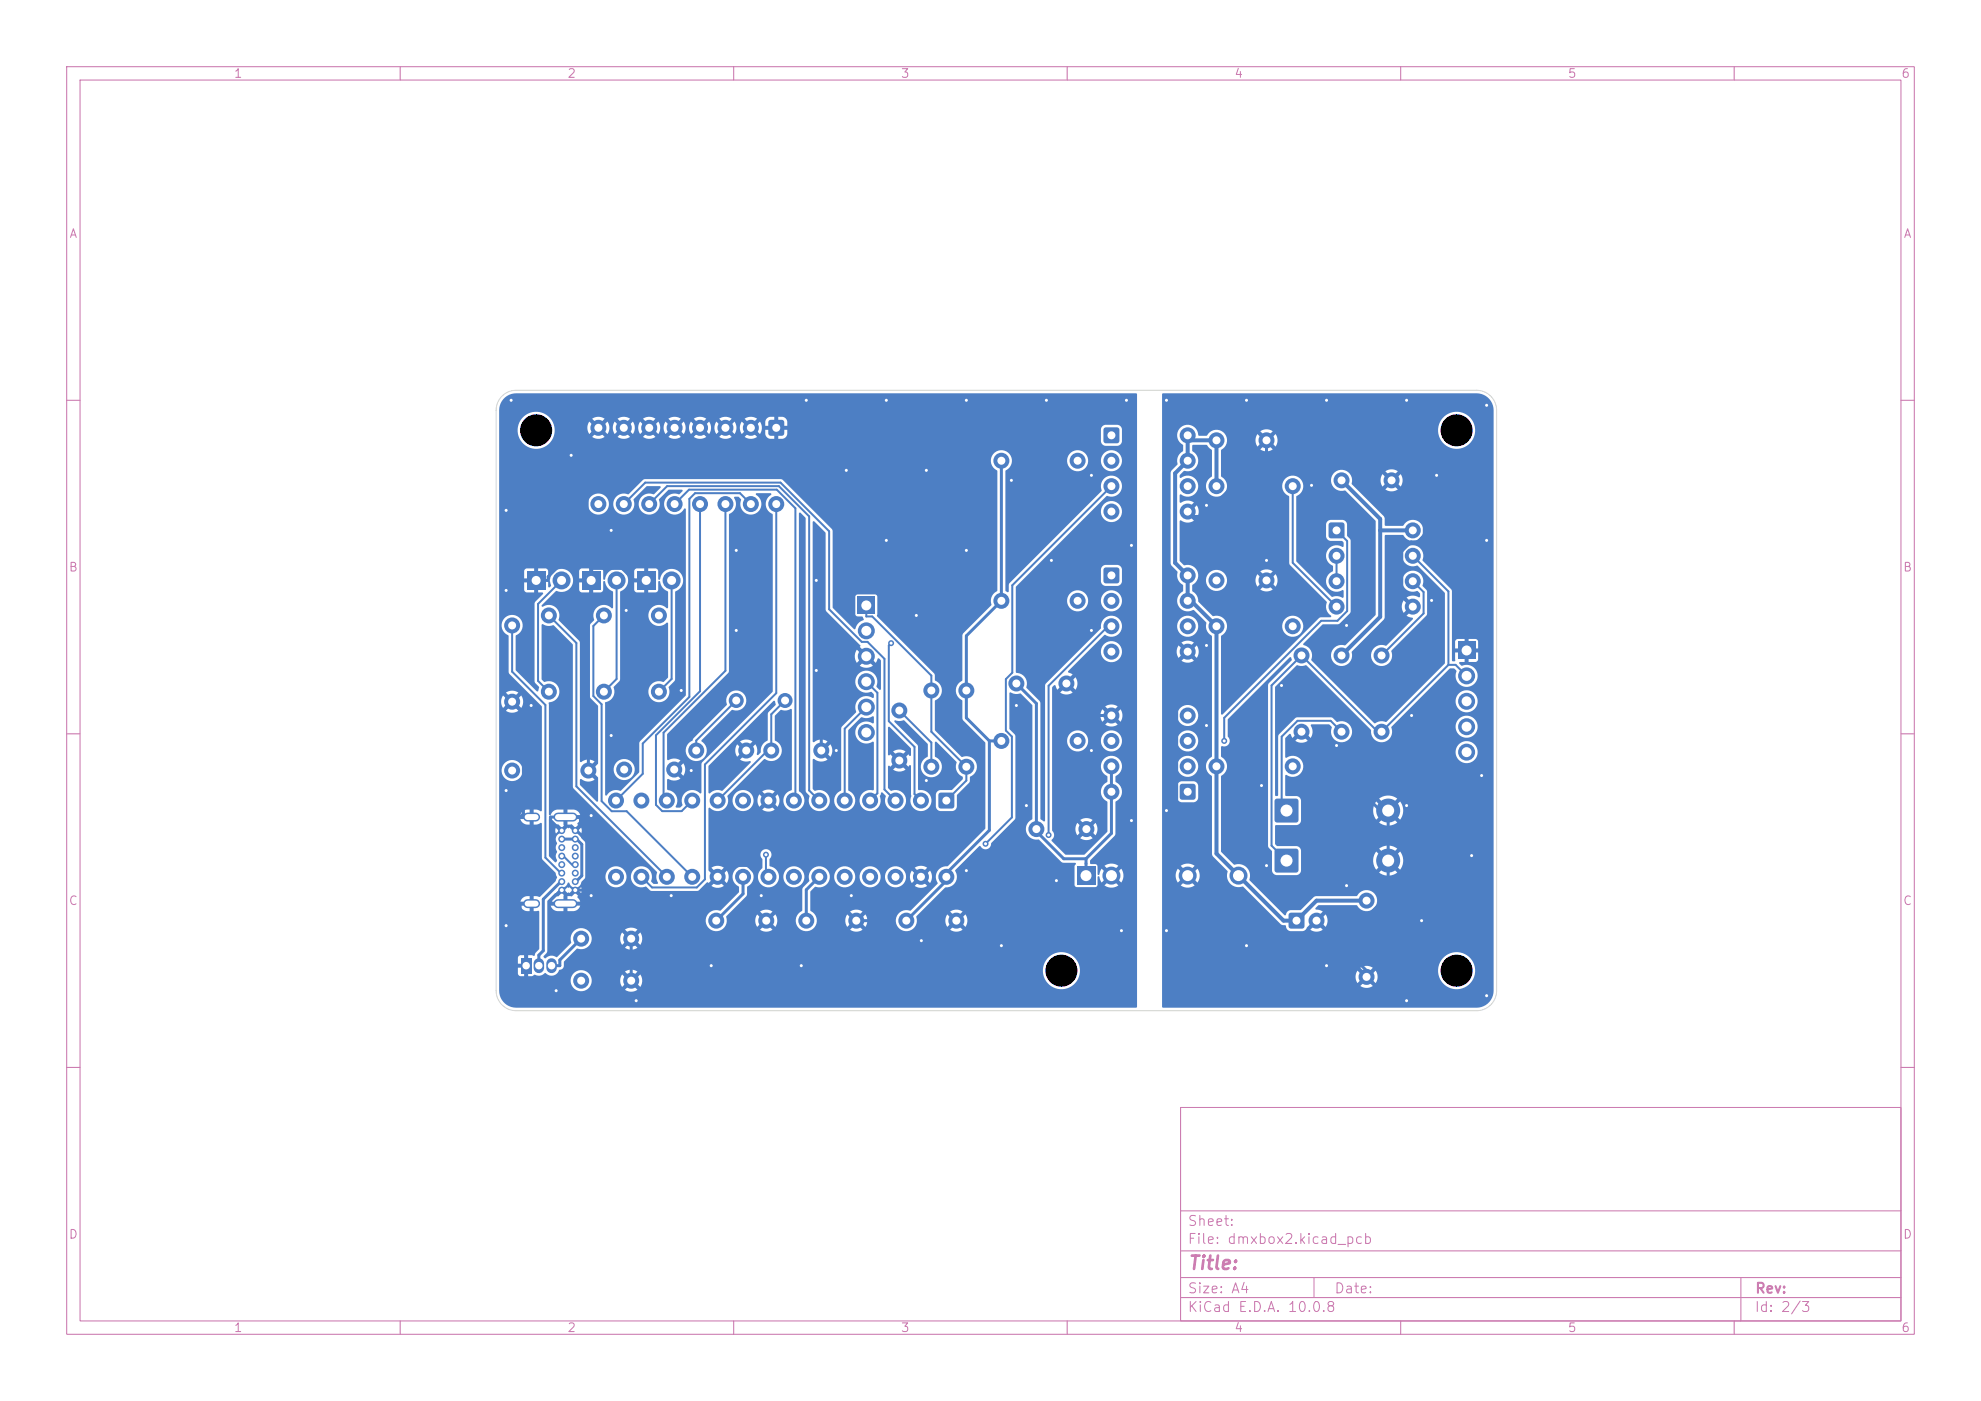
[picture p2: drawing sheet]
<svg xmlns="http://www.w3.org/2000/svg" width="297mm" height="210mm" viewBox="0 0 297 210" stroke-linecap="round" stroke-linejoin="round" font-family="sans-serif">
<defs><g id="words">
<text font-size="2" fill="#c872ab" x="178" y="190.8">Title:</text>
<g font-size="1.5" fill="#c872ab">
<text x="178" y="184.1">Sheet:</text>
<text x="178" y="186.8">File: dmxbox2.kicad_pcb</text>
<text x="178" y="197">KiCad E.D.A. 10.0.8</text>
<text x="178" y="194.2">Size: A4</text>
<text x="200" y="194.2">Date:</text>
<text x="263" y="197">Id: 2/3</text>
<text x="263" y="194.2">Rev:</text>
</g>
<g font-size="1.3" fill="#c872ab">
<text x="35" y="12">1</text>
<text x="85" y="12">2</text>
<text x="135" y="12">3</text>
<text x="185" y="12">4</text>
<text x="235" y="12">5</text>
<text x="285" y="12">6</text>
<text x="10.3" y="36">A</text>
<text x="285.3" y="36">A</text>
<text x="10.2" y="86">B</text>
<text x="285.2" y="86">B</text>
<text x="10.2" y="136">C</text>
<text x="285.2" y="136">C</text>
<text x="10.2" y="186">D</text>
<text x="285.2" y="186">D</text>
<text x="35" y="200">1</text>
<text x="85" y="200">2</text>
<text x="135" y="200">3</text>
<text x="185" y="200">4</text>
<text x="235" y="200">5</text>
<text x="285" y="200">6</text>
</g>
</g></defs>
<g fill="none" stroke="#c872ab" stroke-width=".15">
<path d="M10 10h277v190h-277zM12 12h273v186h-273zM60 10v2M110 10v2M160 10v2M210 10v2M260 10v2M10 60h2M285 60h2M10 110h2M285 110h2M10 160h2"/>
<path d="M177 166h108v32h-108zM285 160h2M60 198v2M110 198v2M160 198v2M177 194.5h108M177 191.5h108M177 187.5h108M177 181.5h108M197 191.5v3M210 198v2M260 198v2"/>
<path d="M261 191.5v6.5"/>
</g>
<g fill="#4d7fc4">
<path d="M193.3 136.9l.3-.1h1.6l.3 .1 .1 .3v1.6l-.1 .3-.3 .1h-1.6l-.3-.1-.1-.3v-1.6z"/>
<path d="M165.5 85.2l.3-.1h1.7l.2 .1 .1 .2v1.7l-.1 .2-.2 .2h-1.7l-.3-.2-.1-.2v-1.7z"/>
<path d="M165.5 64.2l.3-.1h1.7l.2 .1 .1 .2v1.7l-.1 .2-.2 .2h-1.7l-.3-.2-.1-.2v-1.7z"/>
<path d="M199.3 78.4l.3-.1h1.6l.3 .1 .1 .3v1.6l-.1 .3-.3 .1h-1.6l-.3-.1-.1-.3v-1.6z"/>
<path d="M191.2 119.8l.3-.1h2.8l.3 .1 .1 .3v2.8l-.1 .3-.3 .1h-2.8l-.3-.1-.1-.3v-2.8z"/>
<circle cx="207.1" cy="98.3" r="1.2"/>
<circle cx="207.1" cy="109.7" r="1.2"/>
<circle cx="182.4" cy="114.9" r="1.2"/>
<circle cx="193.8" cy="114.9" r="1.2"/>
<circle cx="197.4" cy="138" r="1.2"/>
<circle cx="144.9" cy="103.5" r="1.2"/>
<circle cx="144.9" cy="114.9" r="1.2"/>
<circle cx="166.6" cy="90.1" r="1.2"/>
<circle cx="166.6" cy="93.9" r="1.2"/>
<circle cx="166.6" cy="97.7" r="1.2"/>
<circle cx="178.1" cy="97.7" r="1.2"/>
<circle cx="178.1" cy="93.9" r="1.2"/>
<circle cx="178.1" cy="90.1" r="1.2"/>
<circle cx="178.1" cy="86.3" r="1.2"/>
<circle cx="182.4" cy="87" r="1.2"/>
<circle cx="189.9" cy="87" r="1.2"/>
<circle cx="150.1" cy="69.1" r="1.2"/>
<circle cx="161.6" cy="69.1" r="1.2"/>
<circle cx="104.4" cy="112.5" r="1.2"/>
<circle cx="111.9" cy="112.5" r="1.2"/>
<circle cx="166.6" cy="69.1" r="1.2"/>
<circle cx="166.6" cy="72.9" r="1.2"/>
<circle cx="166.6" cy="76.7" r="1.2"/>
<circle cx="178.1" cy="76.7" r="1.2"/>
<circle cx="178.1" cy="72.9" r="1.2"/>
<circle cx="178.1" cy="69.1" r="1.2"/>
<circle cx="178.1" cy="65.3" r="1.2"/>
<circle cx="134.8" cy="106.5" r="1.2"/>
<circle cx="134.8" cy="114" r="1.2"/>
<circle cx="200.4" cy="83.3" r="1.2"/>
<circle cx="200.4" cy="87.1" r="1.2"/>
<circle cx="200.4" cy="90.9" r="1.2"/>
<circle cx="211.8" cy="90.9" r="1.2"/>
<circle cx="211.8" cy="87.1" r="1.2"/>
<circle cx="211.8" cy="83.3" r="1.2"/>
<circle cx="211.8" cy="79.5" r="1.2"/>
<circle cx="182.4" cy="93.9" r="1.2"/>
<circle cx="193.8" cy="93.9" r="1.2"/>
<circle cx="208.1" cy="121.5" r="1.8"/>
<circle cx="152.4" cy="102.5" r="1.2"/>
<circle cx="159.9" cy="102.5" r="1.2"/>
<circle cx="86.2" cy="124.5" r=".52"/>
<circle cx="86.2" cy="125.8" r=".52"/>
<circle cx="86.2" cy="127.1" r=".52"/>
<circle cx="86.2" cy="128.3" r=".52"/>
<circle cx="86.2" cy="129.6" r=".52"/>
<circle cx="86.2" cy="130.9" r=".52"/>
<circle cx="86.2" cy="132.2" r=".52"/>
<circle cx="86.2" cy="133.4" r=".52"/>
<circle cx="84.2" cy="133.4" r=".52"/>
<circle cx="84.2" cy="132.2" r=".53"/>
<circle cx="84.2" cy="130.9" r=".53"/>
<circle cx="84.2" cy="129.6" r=".53"/>
<circle cx="84.2" cy="128.3" r=".53"/>
<circle cx="84.2" cy="127.1" r=".53"/>
<circle cx="84.2" cy="125.8" r=".53"/>
<circle cx="84.2" cy="124.5" r=".53"/>
</g>
<path d="M79.1 122.5h1.2M79.1 135.5h1.2M83.7 122.5h2.2M83.7 135.5h2.2" fill="none" stroke="#4d7fc4" stroke-width="1.3"/>
<g fill="#4d7fc4">
<path d="M161.5 129.9h2.7v2.7h-2.7z"/>
<path d="M140.8 118.9l.3-.1h1.6l.3 .1 .1 .3v1.6l-.1 .3-.3 .1h-1.6l-.3-.1-.1-.3v-1.6z"/>
<path d="M95.5 85.7h2.7v2.7h-2.7z"/>
<path d="M177 117.6l.2-.1h1.7l.3 .1 .1 .3v1.6l-.1 .3-.3 .1h-1.7l-.2-.1-.1-.3v-1.6z"/>
<path d="M87.3 85.7h2.7v2.7h-2.7z"/>
<path d="M128.6 89.5h2.6v2.5h-2.6z"/>
<path d="M115.3 63l.3-.1h1.6l.3 .1 .1 .3v1.7l-.1 .2-.3 .1h-1.6l-.3-.1-.1-.2v-1.7z"/>
<path d="M218.6 96.2h2.6v2.6h-2.6z"/>
<path d="M191.2 127.3l.3-.1h2.8l.3 .1 .1 .3v2.8l-.1 .3-.3 .1h-2.8l-.3-.1-.1-.3v-2.8z"/>
<path d="M79 85.7h2.7v2.7h-2.7z"/>
<path d="M78.1 143.6h1.6v2.3h-1.6z"/>
<circle cx="120.9" cy="138" r="1.2"/>
<circle cx="128.4" cy="138" r="1.2"/>
<circle cx="204.9" cy="135" r="1.2"/>
<circle cx="204.9" cy="146.4" r="1.2"/>
<circle cx="107.4" cy="138" r="1.2"/>
<circle cx="114.9" cy="138" r="1.2"/>
<circle cx="166.6" cy="131.3" r="1.35"/>
<circle cx="178.1" cy="131.3" r="1.35"/>
<circle cx="185.7" cy="131.3" r="1.35"/>
<circle cx="138.1" cy="120" r="1.2"/>
<circle cx="134.3" cy="120" r="1.2"/>
<circle cx="130.5" cy="120" r="1.2"/>
<circle cx="126.6" cy="120" r="1.2"/>
<circle cx="122.8" cy="120" r="1.2"/>
<circle cx="119" cy="120" r="1.2"/>
<circle cx="115.2" cy="120" r="1.2"/>
<circle cx="111.4" cy="120" r="1.2"/>
<circle cx="107.6" cy="120" r="1.2"/>
<circle cx="103.8" cy="120" r="1.2"/>
<circle cx="100" cy="120" r="1.2"/>
<circle cx="96.2" cy="120" r="1.2"/>
<circle cx="92.4" cy="120" r="1.2"/>
<circle cx="92.4" cy="131.4" r="1.2"/>
<circle cx="96.2" cy="131.4" r="1.2"/>
<circle cx="100" cy="131.4" r="1.2"/>
<circle cx="103.8" cy="131.4" r="1.2"/>
<circle cx="107.6" cy="131.4" r="1.2"/>
<circle cx="111.4" cy="131.4" r="1.2"/>
<circle cx="115.2" cy="131.4" r="1.2"/>
<circle cx="119" cy="131.4" r="1.2"/>
<circle cx="122.8" cy="131.4" r="1.2"/>
<circle cx="126.6" cy="131.4" r="1.2"/>
<circle cx="130.5" cy="131.4" r="1.2"/>
<circle cx="134.3" cy="131.4" r="1.2"/>
<circle cx="138.1" cy="131.4" r="1.2"/>
<circle cx="141.9" cy="131.4" r="1.2"/>
<circle cx="82.3" cy="92.3" r="1.2"/>
<circle cx="82.3" cy="103.7" r="1.2"/>
<circle cx="201.1" cy="72" r="1.2"/>
<circle cx="208.6" cy="72" r="1.2"/>
<circle cx="76.8" cy="93.8" r="1.2"/>
<circle cx="76.8" cy="105.2" r="1.2"/>
<circle cx="100.7" cy="87" r="1.35"/>
<circle cx="150.1" cy="90.1" r="1.2"/>
<circle cx="161.6" cy="90.1" r="1.2"/>
<circle cx="93.6" cy="115.4" r="1.2"/>
<circle cx="101.1" cy="115.4" r="1.2"/>
<circle cx="201.1" cy="98.3" r="1.2"/>
<circle cx="201.1" cy="109.7" r="1.2"/>
<circle cx="135.9" cy="138" r="1.2"/>
<circle cx="143.4" cy="138" r="1.2"/>
<circle cx="155.4" cy="124.3" r="1.2"/>
<circle cx="162.9" cy="124.3" r="1.2"/>
<circle cx="115.6" cy="112.5" r="1.2"/>
<circle cx="123.1" cy="112.5" r="1.2"/>
<circle cx="90.5" cy="92.3" r="1.2"/>
<circle cx="90.5" cy="103.7" r="1.2"/>
<circle cx="76.8" cy="115.5" r="1.2"/>
<circle cx="88.2" cy="115.5" r="1.2"/>
<circle cx="98.8" cy="92.3" r="1.2"/>
<circle cx="98.8" cy="103.7" r="1.2"/>
<circle cx="178.1" cy="114.9" r="1.2"/>
<circle cx="178.1" cy="111.1" r="1.2"/>
<circle cx="178.1" cy="107.3" r="1.2"/>
<circle cx="166.6" cy="107.3" r="1.2"/>
<circle cx="166.6" cy="111.1" r="1.2"/>
<circle cx="166.6" cy="114.9" r="1.2"/>
<circle cx="166.6" cy="118.7" r="1.2"/>
<circle cx="92.4" cy="87" r="1.35"/>
<circle cx="129.9" cy="94.6" r="1.27"/>
<circle cx="129.9" cy="98.4" r="1.27"/>
<circle cx="129.9" cy="102.2" r="1.27"/>
<circle cx="129.9" cy="106" r="1.27"/>
<circle cx="129.9" cy="109.8" r="1.27"/>
<circle cx="112.6" cy="64.1" r="1.2"/>
<circle cx="108.8" cy="64.1" r="1.2"/>
<circle cx="105" cy="64.1" r="1.2"/>
<circle cx="101.1" cy="64.1" r="1.2"/>
<circle cx="97.3" cy="64.1" r="1.2"/>
<circle cx="93.5" cy="64.1" r="1.2"/>
<circle cx="89.7" cy="64.1" r="1.2"/>
<circle cx="89.7" cy="75.6" r="1.2"/>
<circle cx="93.5" cy="75.6" r="1.2"/>
<circle cx="97.3" cy="75.6" r="1.2"/>
<circle cx="101.1" cy="75.6" r="1.2"/>
<circle cx="105" cy="75.6" r="1.2"/>
<circle cx="108.8" cy="75.6" r="1.2"/>
<circle cx="112.6" cy="75.6" r="1.2"/>
<circle cx="116.4" cy="75.6" r="1.2"/>
<circle cx="110.4" cy="105" r="1.12"/>
<circle cx="117.7" cy="105" r="1.12"/>
<circle cx="182.4" cy="66" r="1.2"/>
<circle cx="189.9" cy="66" r="1.2"/>
<circle cx="182.4" cy="72.9" r="1.2"/>
<circle cx="193.8" cy="72.9" r="1.2"/>
<circle cx="219.9" cy="101.3" r="1.27"/>
<circle cx="219.9" cy="105.1" r="1.27"/>
<circle cx="219.9" cy="108.9" r="1.27"/>
<circle cx="219.9" cy="112.7" r="1.27"/>
<circle cx="208.1" cy="129" r="1.8"/>
<circle cx="139.6" cy="103.5" r="1.2"/>
<circle cx="139.6" cy="114.9" r="1.2"/>
<circle cx="87.1" cy="147" r="1.2"/>
<circle cx="94.6" cy="147" r="1.2"/>
<circle cx="195.1" cy="98.3" r="1.2"/>
<circle cx="195.1" cy="109.7" r="1.2"/>
<circle cx="84.2" cy="87" r="1.35"/>
</g>
<path d="M80.8 144.4v.7M82.7 144.4v.7" fill="none" stroke="#4d7fc4" stroke-width="1.6"/>
<g fill="#4d7fc4">
<circle cx="150.1" cy="111.1" r="1.2"/>
<circle cx="161.6" cy="111.1" r="1.2"/>
<circle cx="87.1" cy="140.7" r="1.2"/>
<circle cx="94.6" cy="140.7" r="1.2"/>
<circle cx="210.9" cy="60" r=".45"/>
<circle cx="174.9" cy="139.5" r=".45"/>
<circle cx="200.4" cy="111.8" r=".45"/>
<circle cx="196.6" cy="72.8" r=".45"/>
<circle cx="210.9" cy="150" r=".45"/>
<circle cx="198.9" cy="60" r=".45"/>
<circle cx="180.9" cy="75.8" r=".45"/>
<circle cx="189.9" cy="129.8" r=".45"/>
<circle cx="222.9" cy="149.3" r=".45"/>
<circle cx="222.9" cy="81" r=".45"/>
<circle cx="201.9" cy="93.8" r=".45"/>
<circle cx="213.1" cy="138" r=".45"/>
<circle cx="189.9" cy="84" r=".45"/>
<circle cx="186.9" cy="141.8" r=".45"/>
<circle cx="222.1" cy="116.3" r=".45"/>
<circle cx="189.1" cy="117.8" r=".45"/>
<circle cx="211.6" cy="107.3" r=".45"/>
<circle cx="222.9" cy="60.8" r=".45"/>
<circle cx="220.6" cy="128.3" r=".45"/>
<circle cx="180.9" cy="108.8" r=".45"/>
<circle cx="180.9" cy="96.8" r=".45"/>
<circle cx="186.9" cy="60" r=".45"/>
<circle cx="210.9" cy="120.8" r=".45"/>
<circle cx="192.1" cy="102.8" r=".45"/>
<circle cx="214.6" cy="90" r=".45"/>
<circle cx="198.9" cy="144.8" r=".45"/>
<circle cx="174.9" cy="60" r=".45"/>
<circle cx="174.9" cy="121.5" r=".45"/>
<circle cx="201.9" cy="132.8" r=".45"/>
<circle cx="215.4" cy="71.3" r=".45"/>
<circle cx="157.2" cy="125.2" r=".45"/>
<circle cx="114.1" cy="134.3" r=".45"/>
<circle cx="138.9" cy="117" r=".45"/>
<circle cx="157.6" cy="84" r=".45"/>
<circle cx="85.6" cy="68.3" r=".45"/>
<circle cx="151.6" cy="72" r=".45"/>
<circle cx="83.4" cy="148.5" r=".45"/>
<circle cx="91.6" cy="79.5" r=".45"/>
<circle cx="75.9" cy="88.5" r=".45"/>
<circle cx="122.4" cy="100.5" r=".45"/>
<circle cx="169.6" cy="81.8" r=".45"/>
<circle cx="137.4" cy="92.3" r=".45"/>
<circle cx="163.6" cy="71.3" r=".45"/>
<circle cx="126.9" cy="70.5" r=".45"/>
<circle cx="88.6" cy="122.3" r=".45"/>
<circle cx="75.9" cy="138.8" r=".45"/>
<circle cx="152.4" cy="105.8" r=".45"/>
<circle cx="75.9" cy="76.5" r=".45"/>
<circle cx="120.9" cy="60" r=".45"/>
<circle cx="75.9" cy="118.5" r=".45"/>
<circle cx="103.6" cy="115.5" r=".45"/>
<circle cx="79.6" cy="105.8" r=".45"/>
<circle cx="91.6" cy="110.3" r=".45"/>
<circle cx="132.9" cy="81" r=".45"/>
<circle cx="144.9" cy="60" r=".45"/>
<circle cx="93.9" cy="91.5" r=".45"/>
<circle cx="158.4" cy="132" r=".45"/>
<circle cx="168.1" cy="139.5" r=".45"/>
<circle cx="76.6" cy="60" r=".45"/>
<circle cx="138.1" cy="141" r=".45"/>
<circle cx="120.1" cy="144.8" r=".45"/>
<circle cx="102.1" cy="103.5" r=".45"/>
<circle cx="163.6" cy="112.5" r=".45"/>
<circle cx="132.9" cy="60" r=".45"/>
<circle cx="163.6" cy="94.5" r=".45"/>
<circle cx="168.9" cy="60" r=".45"/>
<circle cx="156.9" cy="60" r=".45"/>
<circle cx="144.9" cy="130.5" r=".45"/>
<circle cx="106.6" cy="144.8" r=".45"/>
<circle cx="138.9" cy="70.5" r=".45"/>
<circle cx="127.6" cy="134.3" r=".45"/>
<circle cx="110.4" cy="94.5" r=".45"/>
<circle cx="88.6" cy="134.3" r=".45"/>
<circle cx="153.9" cy="120.8" r=".45"/>
<circle cx="125.4" cy="112.5" r=".45"/>
<circle cx="110.4" cy="82.5" r=".45"/>
<circle cx="150.1" cy="141.8" r=".45"/>
<circle cx="169.6" cy="123" r=".45"/>
<circle cx="100.6" cy="134.3" r=".45"/>
<circle cx="95.4" cy="150" r=".45"/>
<circle cx="144.9" cy="82.5" r=".45"/>
<circle cx="122.4" cy="87" r=".45"/>
<circle cx="147.8" cy="126.5" r=".45"/>
<circle cx="183.5" cy="111.1" r=".45"/>
<circle cx="114.8" cy="128.1" r=".45"/>
<circle cx="133.6" cy="96.4" r=".45"/>
</g>
<g fill="none" stroke="#4d7fc4" stroke-width=".3">
<path d="M93.5 75.6l3.2-3.3h20.3l7.3 7.3v11.7l4.9 4.9h.9l2.5 2.6v19.5l1.7 1.7M97.3 75.6l2.7-2.7h16.8l4.5 4.5v41.1l1.5 1.5M101.1 75.6l2.2-2.2h13.2l2.8 2.8v43.6l-.3 .2M105 75.6v28l-6.7 6.6v10.4l1 1h2.9l1.6-1.6M108.8 75.6v24.9l-9.3 9.3v9.7l.5 .5M112.6 75.6l-1.7-1.7h-6.7l-.8 .9v29.7l-7 7v4.5l-4 4M116.4 75.6v28.3l-10.7 10.7v17.2l-1.2 1.2h-6.7l-1.6-1.6M166.6 72.9l-14.8 14.8v13.1l-1 1v7.7l.9 .9v12.1l-3.9 4M193.8 72.9v11.5l6.6 6.5M200.4 79.5l1.6 1.6v10.5l-1.5 1.5h-2.4l-14.6 14.5v3.5M76.8 93.8v6.9l5 5v22.9l2.3 2.3h.1M82.3 92.3l4.1 4.1v21.5l13.6 13.5"/>
<path d="M84.2 87l-3.5 3.5v11.6l1.6 1.6M90.5 92.3l-1.5 1.5v10.5l1.2 1.3v14.5l1.5 1.5h2.3l9.8 9.8M92.4 87v14.8l-1.9 1.9M100.7 87v14.8l-1.9 1.9M129.9 90.8v1.6h.9l8.8 8.9v8.4l5.3 5.2v2.1l-3 3M133.6 96.4l-.3 .4v11.3l3.8 3.9v7l1 1M166.6 93.9h-.5l-8.9 8.9v22.4M200.4 83.3v3.8M211.8 87.1l1.6 1.6v3.3l-6.3 6.3M211.8 83.3l5.4 5.4v11M217.2 99.7h1l1.7 1.6M217.2 99.7l-10.1 10h-.5l-11.5-11.4-4.5 4.4v24.1l2.3 2.2"/>
<path d="M110.4 105l-6 6v1.5M117.7 105l-2.1 2.1v5.4h-.5l-7.5 7.5M129.9 102.2l1.6 1.6v15.1l-1 1.1M129.9 106l-3.3 3.2v10.8M134.8 106.5l4.8 4.8v3.6M201.1 109.7l-1.6-1.7h-5l-2.3 2.4v10.4l.7 .7M84.2 128.3h.3l1.2 1.3h.5M114.8 128.1v3l.4 .3"/>
</g>
<path d="M178.1 66h4.3v6.9M178.1 65.3v3.8l-1.9 1.8v13.5l1.9 1.9v3.8h.5l3.8 3.8v34.1l10 10h2l3-3h7.5M201.1 72l5.8 5.8v14.7l-5.8 5.8M206.9 79.5h4.9" fill="none" stroke="#4d7fc4" stroke-width=".6"/>
<g fill="none" stroke="#4d7fc4" stroke-width=".45">
<path d="M89.7 64.1l-1.7 1.7v18.8M150.1 69.1v21l-5.2 5.2v12.3l3.4 3.5M178.1 76.7l.7 .7h1.5M180.3 77.4h.1M180.3 77.4l9.6 9.6M189.9 66v1.8l-9.6 9.6M208.6 72l4.9 4.9v3.3l-1 1h-.9l-1.4 1.4v6.7l1.6 1.6M88 84.6h-4l-1.8 1.8v.6h-1.8M88 84.6l.6 .6M88.6 85.2v3.6l-.4 .4v26.3M88.6 85.2h4.7l1.8 1.8h1.8M129.9 98.4l-6.8 6.7v7.4"/>
<path d="M178.1 97.7l-1.7 1.6v30.3l1.7 1.7M76.8 105.2l1.7 1.7v15.1l-.5 .5h1.7M134.8 114l1.4 1.3v14.2l1.9 1.9-6.6 6.6h-3.1M148.3 111.1v13.4l-6.4 6.4v1.1l-6 6M148.3 111.1h1.8M152.4 102.5l3 3v19.1l4.1 4.1h3.3M159.9 102.5l4.8 4.8M164.7 107.3h1.9M164.7 107.3v15.2l-1.8 1.8M166.6 114.9v10l-3.8 3.8M195.1 109.7l11.9 11.8h1.1v12.7l-7.2 7.3M79.7 135.5h-1.7v6.8l.9 .9v1.6"/>
<path d="M84.2 124.5h-.1l-1.6-1.6v-.4h4.5v1.2l-.8 .8M84.2 133.4h-.1l-1.6 1.6v.5h2.3M84.2 132.2h-.1l-2.6 2.6v7.7l-.7 .7v1.6M84.2 125.8h2.2l.8 .8v4.7l-1 .9M86.2 133.4h1.8M86.3 124.4l1.7 1.6v8l6.6 6.7v6.3M111.4 131.4v2.6l-4 4M112.1 129.7h-2.8l-1.7 1.7M112.1 129.7l1.2 1.2v5.5l1.6 1.6M115.2 120l-3.1 3.1v6.6M122.8 131.4l-1.9 2v4.6M162.8 128.7v2.6"/>
<path d="M197.4 138l7.5 7.5v.9M87.1 140.7l-3.2 3.2v.9h-1.2"/>
</g>
<g fill="#4d7fc4">
<path d="M110.1 74.5h.6l.4 .3a2.12 2.12 0 0 0 .2 1.8 1.6 1.6 0 0 0 2.5-.1 1.6 1.6 0 0 0-.5-2.4l.2-.2h2l.1 .2a1.63 1.63 0 0 0-.8 1.6 1.63 1.63 0 0 0 1 1.4l.1 26.5-10.6 10.7-.1 .2v4.3l-.1 .1a1.75 1.75 0 0 0-2.5 .1 2.32 2.32 0 0 0-.3 1.8l-.4 .3h-.5l-.1-.1a1.67 1.67 0 0 0-1.2-2.6l-.1-1.5 .1-.1a1.83 1.83 0 0 0 1.9-.1l-.8-.8 .4-.2 .1-.2 .7 .8a1.63 1.63 0 0 0 0-1.9l-.7 .8-.1-.2-.4-.2 .8-.8a1.74 1.74 0 0 0-1.9 0l-.1-.2v-1.5h2.8a1.59 1.59 0 0 0 2.3 1.6 1.59 1.59 0 0 0 .1-2.8v-.2l4.5-4.5a1.97 1.97 0 0 0 1.8-.4 1.51 1.51 0 0 0-.9-2.5 1.51 1.51 0 0 0-1.6 2.1l-5 5.1-.1 .2a1.96 1.96 0 0 0-1.1 1.4h-2.8v-2.3l9.2-9.1 .1-.3v-23.5a2.01 2.01 0 0 0 1-1.7z"/>
<path d="M87 116.8h.1a1.66 1.66 0 0 0 2 .1l-.7-.8 .3-.2 .1-.2 .9 .9v3.4l-.1 .2-.2-.1-2.4-2.4z"/>
<path d="M116 105.1h.2l.1 .5-1.1 1.2-.1 .2v3.9a2.02 2.02 0 0 0-1 1.8l-.4 .4h-.2a1.98 1.98 0 0 0-.3-1.5l-.7 .7-.2-.3-.3-.1 .8-.8a1.63 1.63 0 0 0-1.9 0l.8 .8-.3 .2-.1 .2-.8-.7a1.63 1.63 0 0 0 0 1.8l.8-.7 .1 .2 .3 .2-.8 .8a1.76 1.76 0 0 0 1.6 .2v.2l-4.2 4.3a1.69 1.69 0 0 0-1.9 .3l-.2-.1v-4z"/>
<path d="M133.2 109h.2l3.2 3.2v1.1h-.2l-.2-.2-.8 .7-.2-.3-.2-.1 .8-.8a1.63 1.63 0 0 0-1.9 0l.8 .8-.2 .1-.2 .3-.8-.7-.2 .1-.2-.1z"/>
<path d="M82.2 87.1h.2a.62 .62 0 0 1 0 1l-.2-.2z"/>
<path d="M75.5 59.8l.8-.6 1.1-.2h92.9l.2 .1-.1 91.9-93 .1a2.55 2.55 0 0 1-2.6-2.6v-1.7h10.8a1.58 1.58 0 0 0 1.5 1.8 1.58 1.58 0 0 0 1.6-1.7h4.3v.5l.3 .5 .8-.7 .1 .2 .3 .2-.8 .8h.1a1.64 1.64 0 0 0 1.8 0l-.8-.8 .3-.2 .1-.2 .8 .7a1.64 1.64 0 0 0 0-1.8l-.8 .7-.1-.2-.3-.2 .8-.8h-.1a1.64 1.64 0 0 0-1.8 0l.8 .8-.3 .2-.1 .2-.8-.7-.3 .8h-4.3a1.58 1.58 0 0 0-1.6-1.5 1.58 1.58 0 0 0-1.5 1.4h-10.8v-31.5h.4v.4a1.58 1.58 0 0 0 2.4 1.1 1.58 1.58 0 0 0 0-2.6 1.58 1.58 0 0 0-2.4 1.1h-.4v-10.2h.3l.1 .5 .2 .5 .8-.8 .2 .4 .2 .1-.8 .7 .1 .1a1.64 1.64 0 0 0 1.8-.1l-.8-.7 .4-.2 .1-.3 .7 .8 .1-.1a1.64 1.64 0 0 0-.1-1.8l-.7 .8-.1-.2-.4-.2 .8-.8h-.1a1.64 1.64 0 0 0-1.8 0l.8 .8-.2 .1-.2 .3-.8-.8-.3 .9h-.3v-11.5h.4a1.65 1.65 0 0 0 1 1.7l.1 5.6 4.9 5v15.6l-.2 .1-.4-.2h-.6v.6h-.6v-.6a1.18 1.18 0 0 0-1.4 .8h.8l-.1 .2 .1 .4h-.8l.2 .4 .6 .4h.6v-.7h.6v.7h.6l.5-.3 .1 .1 .1 5.4 2 2 .2 .7-.2 .6-2.3 2.3-1-.1v.7h-.6v-.7a1.18 1.18 0 0 0-1.4 .9h.8l-.1 .2 .1 .4h-.8l.2 .4 .4 .3 .8 .1v-.7h.6v.7l.7-.1 .2 .2-.1 5.6-.5 .5-.2 .5-.9-.1v1.1l-.2-.1-.4 .1v-1.1h-.6l-.3 .2-.1 .2v.9h.8l-.1 .2 .1 .4h-.8l.1 1 .3 .2h.6v-1.1l.2 .1 .4-.1v1.1h.7a.57 .57 0 0 1 .8 0l.4-.1 .6-.4 .1 .1a1.2 1.2 0 0 0 2.1-.5l72.5-.1a2.78 2.78 0 0 0 3.9 2.7 2.78 2.78 0 0 0 .6-4.7 2.78 2.78 0 0 0-4.5 1.7v.3h-72.3l.4-.3 .1-.9 1.9-1.9a1.6 1.6 0 0 0 2.2-1.6h4.3v.5l.3 .5 .8-.7 .1 .2 .3 .2-.8 .8h.1a1.64 1.64 0 0 0 1.8 0l-.8-.8 .3-.2 .1-.2 .8 .7a1.64 1.64 0 0 0 0-1.8l-.8 .7-.1-.2-.3-.2 .8-.8h-.1a1.64 1.64 0 0 0-1.8 0l.8 .8-.3 .2-.1 .2-.8-.7-.3 .8h-4.3a1.59 1.59 0 0 0-1.9-1.4 1.59 1.59 0 0 0-1.2 2.1l-2.1 2.1-.1 .1a1.2 1.2 0 0 0-1.6 .2l-.3-.3 .6-.8v-4.8h23.7a1.58 1.58 0 0 0 1.6 1.8 1.58 1.58 0 0 0 1.6-1.7h4.2l.1 .5 .2 .5 .8-.7 .1 .2 .3 .2-.8 .8h.1a1.64 1.64 0 0 0 1.8 0l-.8-.8 .4-.2 .1-.2 .7 .7 .3-.5v-.6h2.8v.4a1.58 1.58 0 0 0 1.7 1.4 1.58 1.58 0 0 0 1.5-1.7h4.2l.1 .5 .2 .5 .8-.7 .1 .2 .3 .2-.8 .8h.1a1.64 1.64 0 0 0 1.8 0l-.8-.8 .4-.2 .1-.2 .7 .7 .3-.5v-.6h4.3v.4a1.58 1.58 0 0 0 1.7 1.4 1.58 1.58 0 0 0 1.5-1.7h4.2l.1 .5 .2 .5 .8-.7 .1 .2 .3 .2-.8 .8h.1a1.64 1.64 0 0 0 1.8 0l-.8-.8 .4-.2 .1-.2 .7 .7h.1a1.64 1.64 0 0 0-.1-1.8l-.7 .7-.1-.2-.4-.2 .8-.8h-.1a1.64 1.64 0 0 0-1.8 0l.8 .8-.3 .2-.1 .2-.8-.7-.3 .8h-4.2l-.1-.4v-.2l4.4-4.3a1.6 1.6 0 0 0 1.5-.8 1.6 1.6 0 0 0-.1-1.7l3.6-3.7 .2 .1a.86 .86 0 0 0 1 .4 .86 .86 0 0 0 .6-.9l3.5-3.5 .1-.3v-12.3l-.1-.2-.8-.9v-5.3l.1-.1a2.31 2.31 0 0 0 1.7 .2l1.7 1.7v17a1.79 1.79 0 0 0-.8 2.3 1.77 1.77 0 0 0 1.8 .9l3.3 3.3 .3 .1 1.9 .1v.1l-.2 .4v2.7l.1 .3 .2 .1h2.9l.2-.2v-1.3l.2-.2 .1 .1 .4 .9 .7-.7 .4 .4-.7 .7a1.78 1.78 0 0 0 2.1 0l-.7-.7 .4-.4 .7 .7 .1-.1a1.79 1.79 0 0 0-.1-2l-.7 .7-.4-.4 .7-.7-.1-.1a1.79 1.79 0 0 0-2 .1l.7 .7-.4 .4-.7-.7-.4 .9-.2 .1-.1-1.4-.2-.3h-.8l-.1-.5 3.8-3.9 .1-4.9a1.61 1.61 0 0 0 .9-1.5 1.61 1.61 0 0 0-.9-1.5l-.1-.8a1.79 1.79 0 0 0 .8-2.3 1.59 1.59 0 0 0-2.5-.3 1.59 1.59 0 0 0 .5 2.6v.7a1.79 1.79 0 0 0-.8 2.3l.8 .8v4.4l-3.4 3.5h-2.9l-2-2v-.2a.91 .91 0 0 0 0-1.4v-.4h3.5l.1 .6 .2 .5 .8-.8 .1 .2 .3 .3-.8 .7a1.63 1.63 0 0 0 1.9 0l-.8-.7 .3-.1 .2-.4 .7 .8 .1-.1a1.64 1.64 0 0 0-.1-1.8l-.7 .8-.2-.3-.3-.1 .8-.8h-.1a1.64 1.64 0 0 0-1.8 0l.8 .8-.3 .2-.1 .2-.8-.8-.3 .8h-3.5v-13.2h2.3a1.58 1.58 0 0 0 1.6 1.7 1.58 1.58 0 0 0 1.5-1.7h2v.3a1.58 1.58 0 0 0 2.4 1.2 1.58 1.58 0 0 0 0-2.7 1.58 1.58 0 0 0-2.4 1.2h-2v-.3a1.58 1.58 0 0 0-1.7-1.1 1.58 1.58 0 0 0-1.4 1.4h-2.3v-3.8h7.3v.5l.3 .6 .8-.8 .2 .3 .2 .1-.8 .8 .1 .1a1.64 1.64 0 0 0 1.8-.1l-.8-.8 .2-.1 .2-.3 .8 .8v-.1a1.64 1.64 0 0 0 0-1.8l-.8 .8-.2-.3-.2-.1 .8-.8-.1-.1a1.64 1.64 0 0 0-1.8 .1l.8 .8-.2 .1-.2 .3-.8-.8-.3 .8h-7.3l.1-4.1 .4-.3 .3 .7 .8-.8 .2 .3 .2 .1-.8 .8 .1 .1a1.64 1.64 0 0 0 1.8-.1l-.8-.8 .3-.1 .2-.3 .7 .8 .1-.1a1.64 1.64 0 0 0-.1-1.8l-.7 .8-.2-.3-.3-.1 .8-.8-.6-.3-.1-.2 3.1-3.1h1.9v.3a1.58 1.58 0 0 0 2.4 1.2 1.58 1.58 0 0 0 0-2.7 1.58 1.58 0 0 0-2.4 1.2h-1.9l2.4-2.3h.1a1.59 1.59 0 0 0 2.4-.9 1.59 1.59 0 0 0-1.4-2 1.59 1.59 0 0 0-1.6 1.9l-8.4 8.4v20.4l-.1 .1-.6-.4v-17.3l-.1-.3-2-2a1.83 1.83 0 0 0-.8-2l-.7-.3-.1-.1v-10.8h7.7a1.58 1.58 0 0 0 1.6 1.7 1.58 1.58 0 0 0 1.5-1.7h2v.3a1.58 1.58 0 0 0 2.4 1.2 1.58 1.58 0 0 0 0-2.7 1.58 1.58 0 0 0-2.4 1.2h-2v-.3a1.58 1.58 0 0 0-1.7-1.1 1.58 1.58 0 0 0-1.4 1.4h-7.7v-1.9l2.6-2.6h10.2v1.8a.75 .75 0 0 0 .6 .6h1.8l.5-.2 .2-.4v-1.8a.74 .74 0 0 0-.7-.7h-1.9l-.3 .2-.2 .5h-10.2l8.8-8.9h1.4v.3a1.58 1.58 0 0 0 2.4 1.2 1.58 1.58 0 0 0 0-2.7 1.58 1.58 0 0 0-2.4 1.2h-1.4l2.2-2.1 .1-.1a1.59 1.59 0 0 0 2.2-1.3 1.59 1.59 0 0 0-1.9-1.7 1.59 1.59 0 0 0-1.1 2.3l-13.9 13.8-.1 .3v.9l-.2 .2-.3-.3v-17.9a2.09 2.09 0 0 0 1-1.7h8.3v.3a1.58 1.58 0 0 0 1.7 1.4 1.58 1.58 0 0 0 1.4-1.7h2v.3a1.58 1.58 0 0 0 2.4 1.2 1.58 1.58 0 0 0 0-2.7 1.58 1.58 0 0 0-2.4 1.2h-2v-.3a1.58 1.58 0 0 0-1.7-1.1 1.58 1.58 0 0 0-1.4 1.4h-8.3l-.1-.3a1.59 1.59 0 0 0-2.5-.7 1.59 1.59 0 0 0 .4 2.6v18a1.91 1.91 0 0 0-.9 2.2l-4.3 4.4v6.9a1.61 1.61 0 0 0-1 1.5 1.61 1.61 0 0 0 1 1.5v2.8l3.4 3.6v12.7l-5.6 5.7a1.65 1.65 0 0 0-1.6 .8 1.65 1.65 0 0 0 .1 1.8l-4.1 4.1a1.61 1.61 0 0 0-2.2 1.3h-4.3l-.3-.7-.7 .7-.2-.3-.3-.1 .8-.8a1.63 1.63 0 0 0-1.9 0l.8 .8-.2 .1-.2 .3-.8-.7-.3 .8h-4.2a2.21 2.21 0 0 0-1-1.5v-2.7l.7-.7a1.79 1.79 0 0 0 2.1-1.1l.1-.6h.7v.3a1.58 1.58 0 0 0 1.7 1.4 1.58 1.58 0 0 0 1.4-1.7h.7v.3a1.58 1.58 0 0 0 1.7 1.4 1.58 1.58 0 0 0 1.4-1.7h.7v.3a1.58 1.58 0 0 0 1.7 1.4 1.58 1.58 0 0 0 1.4-1.7h.6l.1 .5 .2 .6 .8-.8 .1 .2 .3 .2-.8 .8h.1a1.64 1.64 0 0 0 1.8 0l-.8-.8 .4-.2 .1-.2 .7 .8 .1-.1a1.64 1.64 0 0 0-.1-1.8l-.7 .8-.1-.2-.4-.2 .8-.8-.1-.1a1.64 1.64 0 0 0-1.8 .1l.8 .8-.2 .1-.2 .3-.8-.8-.3 .8h-.6a1.58 1.58 0 0 0-1.5-1.4 1.58 1.58 0 0 0-1.6 1.4h-.7v-.3a1.58 1.58 0 0 0-1.7-1.1 1.58 1.58 0 0 0-1.4 1.4h-.7v-.3a1.58 1.58 0 0 0-1.7-1.1 1.58 1.58 0 0 0-1.4 1.4h-.7l-.1-.3a1.59 1.59 0 0 0-2-1.1 1.59 1.59 0 0 0-1 2.1l-.9 1-.1 .3v3.1l-.2 .2a1.58 1.58 0 0 0-.8 1.2h-2.8l-.3-.7-.7 .7-.2-.3-.3-.1 .8-.8a1.63 1.63 0 0 0-1.9 0l.8 .8-.2 .1-.2 .3-.8-.7-.3 .8h-4.2l-.1-.6 3-2.9 .1-.3v-1.2a1.63 1.63 0 0 0 1-1.6h.6v.3a1.58 1.58 0 0 0 1.8 1.4 1.58 1.58 0 0 0 1.4-1.7h.6v.3a1.58 1.58 0 0 0 2.5 1.2 1.58 1.58 0 0 0 0-2.7 1.58 1.58 0 0 0-2.5 1.2h-.6l-.1-.3a1.67 1.67 0 0 0-1.3-1.2v-1.1a.84 .84 0 0 0 0-1.2 .84 .84 0 0 0-1.3 .1 .84 .84 0 0 0 .2 1.2v1.3l-.1 .1a1.58 1.58 0 0 0-.6 1.1h-.6l-.1-.3a1.59 1.59 0 0 0-2.6-.7 1.59 1.59 0 0 0 .5 2.6v.9l-2.8 2.7a1.61 1.61 0 0 0-2.2 1.3h-23.7v-2.6h1.2l-.1 .2 .1 .4h-.7l.3 .5a1.78 1.78 0 0 0 1.6 .3v-.7h.6v.7h.9l.4-.1 .4-.3 .2-.4h-.8l.2-.3-.2-.3 .8-.1-.4-.6 .1-.2-.5-.4-.5 .5-.6-.1v.7h-.6v-.8l-.3-.3-.5 .4a1.09 1.09 0 0 0-1.1 .9l-.5-.1 1.9-1.8a.3 .3 0 0 0 .1 .4 .3 .3 0 0 0 .4-.3h.1l.5 .5 .1-.1 .2 .1 .4-.5h.1v.1a.3 .3 0 0 0 .4 .2 .3 .3 0 0 0 .2-.3h.2l.4 .5 .1-.4-.1-.5-.4 .4h-.2l-.2-.3-.5 .3-.4-.4-.2 .1-.1-.1-.5 .4h-.1l-.1-.2h-.3v-.1a1.07 1.07 0 0 0 1-.8h.2a.95 .95 0 0 0 1 .8 .95 .95 0 0 0 .9-.9l.5-.5 .1-.4h3v.3a1.58 1.58 0 0 0 2.4 1.2 1.58 1.58 0 0 0 0-2.7 1.58 1.58 0 0 0-2.4 1.2h-3v-4.8l-.1-.3-.6-.6a1.02 1.02 0 0 0-.9-.8h-.1h.3l.1-.3h.2l.4 .4 .1-.3-.1-.5-.4 .4h-.2a.3 .3 0 0 0-.3-.3 .3 .3 0 0 0-.2 .5l-.6-.6-.2 .1-.1-.1-.6 .6v-.1a.31 .31 0 0 0-.3-.4 .31 .31 0 0 0-.3 .4 .31 .31 0 0 0 .5 .2l-.2 .1a.9 .9 0 0 0-.8 .5 .9 .9 0 0 0 .1 .9l-.1 .4a.91 .91 0 0 0 .1 .9l-.1 .4a.91 .91 0 0 0 .1 .9l-.1 .3-.1 .1-1-1v-3.9h.9l.2 .5 .4-.4-.4-.4-.2 .3h-.9v-1.5l.2-.2a1.22 1.22 0 0 0 1.2 .9l.5 .5 .3-.3v-.9h.6v.7h.6l.5 .5 .5-.5-.1-.1 .4-.7h-.8l.2-.3-.2-.3h.8l-.2-.4-.4-.3-.4-.1h-.9v.6h-.6v-.6a1.78 1.78 0 0 0-1.6 .2l-.4 .6h-.2l-.1-16.8 .2-.1a1.59 1.59 0 0 0 1.4-2 1.59 1.59 0 0 0-2.2-1.1l-.4-.4v-8.1l.2-.1a1.66 1.66 0 0 0 1.6 .1l2.9 2.9v21.5l12.6 12.7a1.73 1.73 0 0 0 .2 1.6l-.1 .1h-.6l-.4-.4a1.59 1.59 0 0 0-1.2-2.2 1.59 1.59 0 0 0-1.8 1.8 1.59 1.59 0 0 0 2.2 1.2l.9 .7h6.8l.3-.2 1.2-1.1h.1l.1 .1 .8-.8 .1 .2 .3 .2-.7 .8a1.64 1.64 0 0 0 1.8 0l-.8-.8 .4-.2 .1-.2 .8 .8v-.1a1.64 1.64 0 0 0 0-1.8l-.8 .8-.1-.2-.4-.2 .8-.8v-.1a1.64 1.64 0 0 0-1.8 .1l.7 .8-.2 .1-.2 .3-.8-.9v-9.2l.2-.1a1.59 1.59 0 0 0 1.8 .4 1.59 1.59 0 0 0 1-1.7h.6v.4a1.58 1.58 0 0 0 1.7 1.4 1.58 1.58 0 0 0 1.5-1.7h.6v.5l.3 .5 .7-.7 .1 .2 .4 .2-.8 .8a1.64 1.64 0 0 0 1.8 0l-.7-.8 .3-.2 .1-.2 .8 .7a1.64 1.64 0 0 0 0-1.8l-.8 .7-.2-.3-.2-.1 .7-.8a1.64 1.64 0 0 0-1.8 0l.8 .8-.3 .1-.2 .3-.7-.7-.3 .8h-.6a1.58 1.58 0 0 0-1.6-1.5 1.58 1.58 0 0 0-1.6 1.4h-.6l-.1-.5 5.5-5.5a1.61 1.61 0 0 0 2.4-.5 1.61 1.61 0 0 0-.8-2.3v-3.6l.9-1a2.37 2.37 0 0 0 1.6-.1v12.1a1.6 1.6 0 0 0-1.1 2.3 1.6 1.6 0 0 0 2.5 .4 1.6 1.6 0 0 0-.3-2.5v-41.6l.2-.2 .8 .9v40.9l.5 .7a2.12 2.12 0 0 0 .3 1.7 1.59 1.59 0 0 0 2.1 .3 1.59 1.59 0 0 0 .5-2.1 1.59 1.59 0 0 0-2-.7l-.4-.3v-4.3l.2-.1a1.67 1.67 0 0 0 2.1 .1l-.8-.8 .2-.1 .2-.3 .8 .7a1.64 1.64 0 0 0 0-1.8l-.8 .7-.2-.3-.2-.1 .8-.8h-.1a1.74 1.74 0 0 0-2 .2l-.2-.2v-32.8l.1-.2 .2 .1 1.7 1.7v11.6l5.1 5.2 .1 .1-.1 .2 .7 .7-.4 .4-.7-.7a1.7 1.7 0 0 0 0 2l.7-.7 .4 .4-.7 .7h.1a1.71 1.71 0 0 0 1.9 0l-.7-.7 .4-.4 .7 .7 .3-.7h.2l.2 .2v4.5h-.2l-.4-.4v-.2a1.66 1.66 0 0 0-1.4-2.2 1.66 1.66 0 0 0-1.8 1.9 1.66 1.66 0 0 0 2.4 1.2l.4 .4v.5h-.2a1.67 1.67 0 0 0-2 .1 1.67 1.67 0 0 0-.4 2l-2.2 2.2-.1 .3v9.3a1.59 1.59 0 0 0-.7 2.5 1.59 1.59 0 0 0 2.5-.1 1.59 1.59 0 0 0-.7-2.4v-9l2-2a1.84 1.84 0 0 0 1.7-.1l.1 .1v.8l-.1 .1a1.68 1.68 0 0 0-2.7 1.4 1.68 1.68 0 0 0 2.7 1.4l.1 .1v7l-.1 .2a1.59 1.59 0 0 0-2 1.4 1.59 1.59 0 0 0 1.9 1.7 1.59 1.59 0 0 0 1.1-2.3l.1-.1a.37 .37 0 0 1 .3-.4l.5 .5a1.59 1.59 0 0 0 1.2 2.3 1.59 1.59 0 0 0 1.8-1.9 1.59 1.59 0 0 0-2.2-1.2l-.5-.4v-3.2l.2-.1 .2 .1 .8-.7 .1 .2 .3 .2-.8 .8h.1a1.64 1.64 0 0 0 1.8 0l-.8-.8 .2-.1 .2-.3 .8 .7 .2-.2 .2 .1v4.4a1.58 1.58 0 0 0 .8 2.3 1.58 1.58 0 0 0 2.1-1.1 1.58 1.58 0 0 0-1.3-2h-.5l-.1-.1v-6.5l-3.5-3.6 .1-.2 .5 .1 .9-.1 3.5 3.5v1.8a2.02 2.02 0 0 0-1 1.8 1.59 1.59 0 0 0 2.5 1.1 1.59 1.59 0 0 0-.4-2.8v-2.1l.2-.1 3 3a2.01 2.01 0 0 0 .5 2l.4 .2v.4l-1.5 1.6h-1.9a.75 .75 0 0 0-.6 .7v1.8l.2 .5 .5 .2 2.1-.1 .3-.5 .1-1.9 1.8-1.8 .1-.9a1.6 1.6 0 0 0 .9-2.1 1.6 1.6 0 0 0-2.1-.8l-4-4.1v-4.4a1.61 1.61 0 0 0 1-1.5 1.61 1.61 0 0 0-1-1.5l-.1-1.1-8.6-8.5v-3l-.2-.3h-2.7l-.3 .2v2.9l.2 .2h.8l.2 .3a.2 .2 0 0 1 0 .3 .2 .2 0 0 1-.3 0 2.25 2.25 0 0 0-1.1 1.3l-3.3-3.2v-11.7l-7.5-7.5-.2-.1h-20.4l-.3 .1-2.2 2.2a1.59 1.59 0 0 0-2.2 1.2 1.59 1.59 0 0 0 1.8 1.8 1.59 1.59 0 0 0 1.2-2.2l2-2h2v.2l-.9 1a2.01 2.01 0 0 0-2 .5 1.59 1.59 0 0 0 1.1 2.5 1.59 1.59 0 0 0 1.6-2.2l1.5-1.5h2v.3l-.5 .4a1.59 1.59 0 0 0-2.1 .8 1.59 1.59 0 0 0 .8 2.1 1.59 1.59 0 0 0 2.1-.8l.2 .2v27.8l-6.9 6.9-.1 .3v4.4l-2.8 2.8a1.67 1.67 0 0 0-2.1 .7l-.2-.2v-3.9h1.3a1.58 1.58 0 0 0 2.1 1.6 1.58 1.58 0 0 0 .6-2.6 1.58 1.58 0 0 0-2.6 .7l-.1 .3h-1.3v-9.9a1.71 1.71 0 0 0 1.3-2.3l.9-.9 .1-.3v-13l.1-.2a1.72 1.72 0 0 0 .3-3h1.7v1.1h1.2v.6h-1.2v1.2l.3 .3h1.2v-1.2h.6v1.2l1.3-.1 .2-.2v-1.3l.1-.1h.2a1.86 1.86 0 0 0 1.1 1.6l.1 2.3-.1 .2a1.75 1.75 0 0 0-2.5 0 1.6 1.6 0 0 0 .2 2.3 1.6 1.6 0 0 0 2.2-.2l.2 .2v8l-.7 .7a1.59 1.59 0 0 0-2.3 1.3 1.59 1.59 0 0 0 1.8 1.8 1.59 1.59 0 0 0 1.2-2.3l.9-.9 .1-.3v-13l.1-.2a1.74 1.74 0 0 0 .4-3 1.74 1.74 0 0 0-2.8 1.3l-.2-.1v-1.3l-.4-.3h-1.1v1.2h-.6v-1.2h-1.2l-.2 .2-.1 .2-1.8-.1a1.77 1.77 0 0 0-2.6 1.4l-.3-.1v-1.3l-.2-.2-1.3-.1v1.2h-.6v-1.2h-1.1l-.4 .3v1.2h1.2v.6h-1.2v1.2l.4 .3h1.1v-1.2h.6v1.2h1.2l.3-.3 .1-1.4h.1l.1 .1a1.8 1.8 0 0 0 1.2 1.5v2.3l-.1 .2a1.75 1.75 0 0 0-2.5 0 2.13 2.13 0 0 0-.3 1.8l-.5 .5-.1 .3v10.6l.1 .3 1.2 1.1v8.6l-.9 .9-.2-.3-.2-.1 .7-.8a1.72 1.72 0 0 0-2 .1l-.2-.1v-17.8l-.1-.2-3-3.1a2.01 2.01 0 0 0-.5-2 1.65 1.65 0 0 0-2 0l-.1-.1v-.2l2.1-2.1h.2a1.74 1.74 0 0 0 2.3-1.1 1.74 1.74 0 0 0-1.3-2.2 1.74 1.74 0 0 0-2.1 1.6l-.2-.1v-1.3l-.4-.3h-1.1v1.2h-.6v-1.2h-1.2l-.3 .3v1.2h1.2v.6h-1.2l.1 1.3 .2 .2h1.2v-1.2h.6v1.2h.6l.1 .1v.2l-1.2 1.1-.1 .3v11.6l.7 .9-.2 .7-3.3-3.3v-5.1a1.59 1.59 0 0 0 .5-2.8 1.59 1.59 0 0 0-2.6 1.1h-.4v-18.2h13.3v.3a1.58 1.58 0 0 0 2.4 1.2 1.58 1.58 0 0 0 0-2.7 1.58 1.58 0 0 0-2.4 1.2h-13.3v-11.1h2.8v.4a2.78 2.78 0 0 0 3.1 2.6 2.78 2.78 0 0 0 2.4-3.3h5v.5l.3 .6 .7-.8 .1 .2 .4 .2-.8 .8a1.64 1.64 0 0 0 1.8 0l-.7-.8 .2-.1 .2-.3 .8 .8 .2-.6 .1-.5h.5v.5l.3 .6 .7-.8 .1 .2 .4 .2-.8 .8a1.63 1.63 0 0 0 1.9 0l-.8-.8 .2-.1 .2-.3 .8 .8 .2-.6 .1-.5h.5v.5l.3 .6 .8-.8 .1 .2 .3 .2-.8 .8a1.63 1.63 0 0 0 1.9 0l-.8-.8 .2-.1 .2-.3 .8 .8 .2-.6 .1-.5h.5v.5l.3 .6 .8-.8 .1 .2 .3 .2-.8 .8a1.63 1.63 0 0 0 1.9 0l-.8-.8 .2-.1 .2-.3 .8 .8 .3-.6v-.5h.5v.5l.3 .6 .8-.8 .1 .2 .3 .2-.8 .8a1.63 1.63 0 0 0 1.9 0l-.8-.8 .2-.1 .2-.3 .8 .8 .3-.6v-.5h.5l.1 .5 .2 .6 .8-.8 .1 .2 .3 .2-.8 .8a1.63 1.63 0 0 0 1.9 0l-.8-.8 .2-.1 .2-.3 .8 .8 .3-.6v-.5h.5l.1 .5 .2 .6 .8-.8 .1 .2 .3 .2-.8 .8a1.63 1.63 0 0 0 1.9 0l-.8-.8 .2-.1 .3-.3 .7 .8 .1-.1a1.65 1.65 0 0 0 0-1.8h.7v.6h1.2l-.1 .2 .1 .4h-1.2v.8l.3 .3 .4 .3h.7v-1.2l.2 .1 .4-.1v1.2a1.12 1.12 0 0 0 1.2-.4l.1-1h-1.1h48.2v1.8l.2 .4 .4 .2h1.8l.5-.2 .2-.4v-1.8a.74 .74 0 0 0-.7-.7h-1.9l-.3 .2-.2 .5h-48.2v-.6h1.1a1.12 1.12 0 0 0-.4-1.2l-.9-.1v1.1l-.2-.1-.4 .1v-1.1a1.12 1.12 0 0 0-1.3 .4l-.1 .3h-.8l-.7 .8-.1-.2-.4-.3 .8-.7-.1-.1a1.64 1.64 0 0 0-1.8 .1l.8 .7-.3 .3-.1 .2-.8-.8-.3 .8h-.5l-.3-.8-.8 .8-.1-.2-.3-.3 .8-.7-.1-.1a1.64 1.64 0 0 0-1.8 .1l.8 .7-.3 .3-.1 .2-.8-.8-.3 .8h-.5l-.3-.8-.8 .8-.1-.2-.3-.3 .8-.7-.1-.1a1.64 1.64 0 0 0-1.8 .1l.8 .7-.3 .3-.1 .2-.8-.8-.3 .8h-.5l-.3-.8-.8 .8-.1-.2-.3-.3 .8-.7-.1-.1a1.64 1.64 0 0 0-1.8 .1l.8 .7-.3 .3-.1 .2-.8-.8-.3 .8h-.5l-.3-.8-.8 .8-.1-.2-.3-.3 .8-.7-.1-.1a1.64 1.64 0 0 0-1.8 .1l.8 .7-.3 .3-.1 .2-.8-.8-.3 .8h-.5l-.3-.8-.8 .8-.1-.2-.3-.3 .8-.7-.1-.1a1.64 1.64 0 0 0-1.8 .1l.8 .7-.4 .3-.1 .2-.7-.8-.3 .8h-.5l-.3-.8-.8 .8-.1-.2-.3-.3 .7-.7v-.1a1.64 1.64 0 0 0-1.8 .1l.8 .7-.4 .3-.1 .2-.7-.8-.3 .8h-5a2.78 2.78 0 0 0-2.9-2.3 2.78 2.78 0 0 0-2.6 2.6h-2.8l.1-3.1 .2-.8z"/>
<path d="M174.3 59h47.1a2.55 2.55 0 0 1 2.5 2.5v87a2.55 2.55 0 0 1-2.5 2.6h-47l-.2-.2v-4.6h29l.1 .5 .2 .6 .8-.8 .1 .2 .3 .2-.8 .8a1.63 1.63 0 0 0 1.9 0l-.8-.8 .4-.2 .1-.2 .7 .8 .1-.1a1.64 1.64 0 0 0-.1-1.8l-.7 .8-.1-.2-.4-.2 .6-.6h10a2.78 2.78 0 0 0 3.9 2.7 2.78 2.78 0 0 0 .6-4.7 2.78 2.78 0 0 0-4.4 1.7l-.1 .3h-10l.2-.2a1.63 1.63 0 0 0-1.9 0l.8 .8-.2 .1-.2 .3-.8-.8-.3 .8h-29v-15.2h2.1v.6l.3 .6 .7-.7 .4 .4-.7 .7a1.78 1.78 0 0 0 2.1 0l-.7-.7 .4-.4 .7 .7 .1-.1a1.79 1.79 0 0 0-.1-2l-.7 .7-.4-.4 .7-.7-.1-.1a1.79 1.79 0 0 0-2 .1l.7 .7-.4 .4-.7-.7-.3 .9h-2.1v-13.3h2.3v1.9a.75 .75 0 0 0 .7 .6h1.8l.4-.3 .2-.4v-1.9a.74 .74 0 0 0-.6-.6h-1.9l-.4 .2-.2 .5h-2.3v-3.1h2.3a1.58 1.58 0 0 0 2.1 1.7 1.58 1.58 0 0 0 .5-2.7 1.58 1.58 0 0 0-2.6 .7v.3h-2.3v-3.8h2.3a1.58 1.58 0 0 0 2.1 1.6 1.58 1.58 0 0 0 .5-2.6 1.58 1.58 0 0 0-2.6 .7v.3h-2.3v-3.8h2.3a1.58 1.58 0 0 0 2.1 1.6 1.58 1.58 0 0 0 .5-2.6 1.58 1.58 0 0 0-2.6 .7v.3h-2.3v-9.5h2.2l.1 .5 .2 .5 .8-.8 .1 .3 .3 .2-.8 .7a1.63 1.63 0 0 0 1.9 0l-.8-.7 .3-.2 .1-.3 .8 .8 .1-.1a1.64 1.64 0 0 0-.1-1.8l-.8 .8-.1-.2-.3-.2 .8-.8h-.1a1.64 1.64 0 0 0-1.8 0l.8 .8-.2 .1-.2 .3-.8-.8-.3 .9h-2.2v-3.9h2.3a1.58 1.58 0 0 0 2.1 1.7 1.58 1.58 0 0 0 .5-2.7 1.58 1.58 0 0 0-2.6 .7v.3h-2.3v-22.8h1.3v13.6l.1 .3 .9 .9a1.95 1.95 0 0 0 .9 2.1v.8a1.6 1.6 0 0 0-.7 2.2 1.6 1.6 0 0 0 2.2 .6l2 2a1.81 1.81 0 0 0 .8 2v18a1.63 1.63 0 0 0 0 2.9v11.7l.1 .4 2.3 2.2a1.77 1.77 0 0 0 .4 1.9 1.77 1.77 0 0 0 1.8 .4l5.7 5.6 .8 .3a.75 .75 0 0 0 .7 .8l2.1-.1 1.2-1.3 .2 .3 .2 .1-.8 .8a1.63 1.63 0 0 0 1.9 0l-.8-.8 .4-.2 .1-.2 .7 .7h.1a1.64 1.64 0 0 0-.1-1.8l-.7 .7-.2-.3-.3-.1 .8-.8-.5-.2-.5-.1-.1-.2 .5-.4h5.7a1.66 1.66 0 0 0 1.5 .9 1.66 1.66 0 0 0 1.5-1.1 1.61 1.61 0 0 0-1-2 1.61 1.61 0 0 0-2 .8h-6.1l-.3 .2-2 1.9h-1.5a1.11 1.11 0 0 0-.8 .8l-5.4-5.3a1.76 1.76 0 0 0-.4-1.9 1.76 1.76 0 0 0-1.9-.4l-1.9-2v-11.3a1.63 1.63 0 0 0 0-2.9v-1.4l.1-.2a.88 .88 0 0 0 1.1-.3 .88 .88 0 0 0-.2-1.1v-2.6l9.2-9.3h.2l.1 .5-3.4 3.4-.1 .3v24.1l.6 .8v2.9l.2 .5 .5 .2h3.1a.74 .74 0 0 0 .6-.7v-1.7h10.8v.7l.4 .9 1-1 .4 .4-.9 1a2.23 2.23 0 0 0 2.7 0l-1-1 .4-.4 1 1 .1-.2a2.24 2.24 0 0 0-.1-2.6l-1 1-.4-.4 1-1-.2-.1a2.24 2.24 0 0 0-2.5 .1l.9 1-.4 .4-1-1-.3 .5-.1 .7h-10.8l-.1-1.4a.78 .78 0 0 0-.6-.6h-3l-.2-.3v-2.7l.1-.1h3.1l.3-.1 .3-.5 .1-1.8h10.8v.7l.4 .9 1-1 .4 .4-.9 1 .1 .1a2.24 2.24 0 0 0 2.6-.1l-1-1 .4-.4 1 1 .1-.2a2.24 2.24 0 0 0-.1-2.6l-1 1-.4-.4 1-1-.2-.1a2.24 2.24 0 0 0-2.5 .1l.9 1-.4 .4-1-1-.3 .5-.1 .7h-10.8l-.1-1.4-.2-.4-.3-.2h-1.7l-.1-.1v-2.9l.1-.2a1.61 1.61 0 0 0 2.2-.1 1.61 1.61 0 0 0 0-2.2 1.61 1.61 0 0 0-2.2-.2l-.1-.1v-.9h25.5v.3a1.66 1.66 0 0 0 2.5 1.3 1.66 1.66 0 0 0 0-2.9 1.66 1.66 0 0 0-2.5 1.3h-25.5v-2l.7-.6 .1 .1 .3 .5 .8-.8 .1 .3 .3 .2-.8 .7a1.63 1.63 0 0 0 1.9 0l-.8-.7 .3-.2 .1-.3 .8 .8v-.1a2.17 2.17 0 0 0 0-1.9h2.7l.4 .3a2.12 2.12 0 0 0 .3 1.8 1.59 1.59 0 0 0 2.1 .3 1.59 1.59 0 0 0 .5-2.1 1.59 1.59 0 0 0-2-.7l-.7-.6-.2-.1h-5.1l-.3 .1-2.5 2.5-.1 .3v8.8a.26 .26 0 0 1-.2 .1 .26 .26 0 0 1-.2-.1v-16.2l3.2-3.3 .6 .1 .9-.1 9.7 9.8a1.59 1.59 0 0 0 1.8 1.7 1.59 1.59 0 0 0 1.2-2.2l.2-.2h9.4v.3a1.66 1.66 0 0 0 2.5 1.2 1.66 1.66 0 0 0 0-2.8 1.66 1.66 0 0 0-2.5 1.3h-9.4l3.8-3.8h5.6v.3a1.66 1.66 0 0 0 2.5 1.2 1.66 1.66 0 0 0 0-2.8 1.66 1.66 0 0 0-2.5 1.3h-5.6l4.7-4.8h.7l.3 .3 .1 .2a1.66 1.66 0 0 0 1.3 2.2 1.66 1.66 0 0 0 1.8-1.9 1.66 1.66 0 0 0-2.3-1.2l-.4-.3v-.2l.8-.1v-1h.6v1h1.1l.2-.2 .1-1.2h-1v-.6h1v-1.1l-.3-.3h-1.1v1h-.6v-1l-1.3 .1-.1 .2v1.1h1v.6h-1v1.2l-.1 .1h-.4l-.1-10.6-4.3-4.5a1.59 1.59 0 0 0-1.3-2.3 1.59 1.59 0 0 0-1.8 1.9 1.59 1.59 0 0 0 2.3 1.2l4.1 4.1v10.5l-8.7 8.8a2.25 2.25 0 0 0-1.8 .2l-9.5-9.5a1.63 1.63 0 0 0-1.2-2.2v-.2l2.9-2.9 2.4-.1 1.8-1.7v-10.8l-.5-.7v-1.7a.74 .74 0 0 0-.7-.7h-1.8l-.5 .2-.2 .5v1.8l.2 .5 .4 .2h1.8l.2 .2v.6l-.1 .1a1.62 1.62 0 0 0-2.3 .6 1.62 1.62 0 0 0 .8 2.2l.1 .7a2.02 2.02 0 0 0-1.1 1.8 1.61 1.61 0 0 0 2.5 1.1l.1 .2v.9l-.1 .1a2.23 2.23 0 0 0-1.7-.2l-5.3-5.3v-9.6a2.01 2.01 0 0 0 1.1-1.8l-.4-.9h4.6v.4a1.73 1.73 0 0 0 2.1 1.4l4.5 4.5 .1 14-4.7 4.6a1.59 1.59 0 0 0-2 1.2 1.59 1.59 0 0 0 1.4 1.9 1.59 1.59 0 0 0 1.7-1.7h2.9v.3a1.59 1.59 0 0 0 2 1.4 1.59 1.59 0 0 0 1-2.2l5.3-5.4 .1-3.5-.1-.3-.6-.5a2.01 2.01 0 0 0-.5-2 1.59 1.59 0 0 0-2.6 1 1.59 1.59 0 0 0 2.3 1.7l.4 .4v.5h-.2a1.66 1.66 0 0 0-1.8 .1l.8 .8-.3 .1-.2 .3-.7-.8-.1 .1a1.64 1.64 0 0 0 .1 1.8l.7-.8 .2 .3 .3 .1-.8 .8 .9 .3v.2l-4 4a1.61 1.61 0 0 0-2.2 1.3h-2.9v-.4l4.9-5v-12.4l.2-.1h2.5a1.66 1.66 0 0 0 1.6 .9 1.66 1.66 0 0 0 1.4-1.1 1.6 1.6 0 0 0-.9-2 1.6 1.6 0 0 0-2.1 .8h-2.6l-.1-1.1-.1-.3-4.8-4.8v-.7h4.3v.5l.3 .5 .8-.7 .2 .3 .2 .1-.8 .8h.1a1.64 1.64 0 0 0 1.8 0l-.8-.8 .2-.1 .2-.3 .8 .7a1.64 1.64 0 0 0 0-1.8l-.8 .7-.1-.2-.3-.2 .8-.8h-.1a1.64 1.64 0 0 0-1.8 0l.8 .8-.3 .2-.1 .2-.8-.7-.3 .8h-4.3a1.58 1.58 0 0 0-1.6-1.5 1.58 1.58 0 0 0-1.5 1.4h-4.6l-.2-.2a1.59 1.59 0 0 0-2.4 .5 1.59 1.59 0 0 0 .9 2.3v10.2l5.6 5.7a1.66 1.66 0 0 0 .7 2l-.1 .2h-1.5l-.2 .1-14.6 14.5-.1-.1v-11.6a2.24 2.24 0 0 0 .9-1.7h8.2v.3a1.58 1.58 0 0 0 2.4 1.2 1.58 1.58 0 0 0 0-2.7 1.58 1.58 0 0 0-2.4 1.2h-8.2l-.1-.3a1.72 1.72 0 0 0-2.1-1.1l-2.2-2.2a1.81 1.81 0 0 0-.9-1.6l.1-.8 .5-.4 .2-.5h1.3v.4a1.58 1.58 0 0 0 1.7 1.4 1.58 1.58 0 0 0 1.5-1.7h4.2l.1 .5 .2 .5 .8-.7 .1 .2 .3 .2-.8 .8h.1a1.64 1.64 0 0 0 1.8 0l-.8-.8 .4-.2 .1-.2 .7 .7h.1a1.64 1.64 0 0 0-.1-1.8l-.7 .7-.1-.2-.4-.2 .8-.8h-.1a1.64 1.64 0 0 0-1.8 0l.8 .8-.3 .2-.1 .2-.8-.7-.3 .8h-4.2a1.58 1.58 0 0 0-1.6-1.5 1.58 1.58 0 0 0-1.6 1.4h-1.3l.1-.1a1.68 1.68 0 0 0-2.1-2l-.6-.7v-5.9l.1-.1a1.87 1.87 0 0 0 2 0l-.8-.7 .3-.2 .1-.3 .8 .8 .1-.1a1.64 1.64 0 0 0-.1-1.8l-.8 .8-.1-.2-.3-.2 .8-.8h-.1a1.73 1.73 0 0 0-1.9 .1l-.1-.2v-1l.1-.1a1.61 1.61 0 0 0 2.2-.1 1.61 1.61 0 0 0 0-2.2 1.61 1.61 0 0 0-2.2-.1l-.1-.2v-.3l.6-.6a1.61 1.61 0 0 0 2-1 1.61 1.61 0 0 0-.8-2v-.8l.2-.1h2l.8 .8v3.9a1.67 1.67 0 0 0-.1 2.9 1.6 1.6 0 0 0 2.2-.7 1.6 1.6 0 0 0-.7-2.2v-3.9a2.24 2.24 0 0 0 .9-1.6h4.2l.1 .5 .2 .5 .8-.7 .2 .3 .2 .1-.8 .8h.1a1.64 1.64 0 0 0 1.8 0l-.8-.8 .3-.1 .2-.3 .7 .7h.1a1.64 1.64 0 0 0-.1-1.8l-.7 .7-.1-.2-.4-.2 .8-.8h-.1a1.64 1.64 0 0 0-1.8 0l.8 .8-.2 .1-.2 .3-.8-.7-.3 .8h-4.2a1.61 1.61 0 0 0-1.4-1.5 1.61 1.61 0 0 0-1.7 .9h-1.2l-.4-1h36.3v.4a2.78 2.78 0 0 0 4.2 2.2 2.78 2.78 0 0 0 0-4.8 2.78 2.78 0 0 0-4.2 2.2l-36.3-.1a1.6 1.6 0 0 0-2.5 .1 1.6 1.6 0 0 0 .6 2.4v.8a1.95 1.95 0 0 0-.9 2.2l-.9 .8-.1 .4h-1.3z"/>
</g>
<path d="M75.3 59.4a3 3 0 0 1 2.1-.9h144a3 3 0 0 1 3 3v87a3 3 0 0 1-3 3h-144a3 3 0 0 1-3-3v-87a3 3 0 0 1 .9-2.1z" fill="none" stroke="#d0d2cd" stroke-width=".15"/>
<g fill="#fff">
<circle cx="210.9" cy="60" r=".22"/>
<circle cx="174.9" cy="139.5" r=".23"/>
<circle cx="200.4" cy="111.8" r=".23"/>
<circle cx="196.6" cy="72.8" r=".22"/>
<circle cx="210.9" cy="150" r=".22"/>
<circle cx="198.9" cy="60" r=".22"/>
<circle cx="180.9" cy="75.8" r=".22"/>
<circle cx="189.9" cy="129.8" r=".23"/>
<circle cx="222.9" cy="149.3" r=".22"/>
<circle cx="222.9" cy="81" r=".22"/>
<circle cx="201.9" cy="93.8" r=".22"/>
<circle cx="213.1" cy="138" r=".23"/>
<circle cx="189.9" cy="84" r=".23"/>
<circle cx="186.9" cy="141.8" r=".23"/>
<circle cx="222.1" cy="116.3" r=".22"/>
<circle cx="189.1" cy="117.8" r=".22"/>
<circle cx="211.6" cy="107.3" r=".23"/>
<circle cx="222.9" cy="60.8" r=".22"/>
<circle cx="220.6" cy="128.3" r=".22"/>
<circle cx="180.9" cy="108.8" r=".23"/>
<circle cx="180.9" cy="96.8" r=".23"/>
<circle cx="186.9" cy="60" r=".22"/>
<circle cx="210.9" cy="120.8" r=".22"/>
<circle cx="192.1" cy="102.8" r=".22"/>
<circle cx="214.6" cy="90" r=".23"/>
<circle cx="198.9" cy="144.8" r=".22"/>
<circle cx="174.9" cy="60" r=".22"/>
<circle cx="174.9" cy="121.5" r=".22"/>
<circle cx="201.9" cy="132.8" r=".22"/>
<circle cx="215.4" cy="71.3" r=".23"/>
<circle cx="157.2" cy="125.2" r=".22"/>
<circle cx="114.1" cy="134.3" r=".22"/>
<circle cx="138.9" cy="117" r=".23"/>
<circle cx="157.6" cy="84" r=".23"/>
<circle cx="85.6" cy="68.3" r=".23"/>
<circle cx="151.6" cy="72" r=".23"/>
<circle cx="83.4" cy="148.5" r=".23"/>
<circle cx="91.6" cy="79.5" r=".23"/>
<circle cx="75.9" cy="88.5" r=".22"/>
<circle cx="122.4" cy="100.5" r=".22"/>
<circle cx="169.6" cy="81.8" r=".22"/>
<circle cx="137.4" cy="92.3" r=".22"/>
<circle cx="163.6" cy="71.3" r=".23"/>
<circle cx="126.9" cy="70.5" r=".23"/>
<circle cx="88.6" cy="122.3" r=".22"/>
<circle cx="75.9" cy="138.8" r=".22"/>
<circle cx="152.4" cy="105.8" r=".22"/>
<circle cx="75.9" cy="76.5" r=".22"/>
<circle cx="120.9" cy="60" r=".22"/>
<circle cx="75.9" cy="118.5" r=".22"/>
<circle cx="103.6" cy="115.5" r=".22"/>
<circle cx="79.6" cy="105.8" r=".23"/>
<circle cx="91.6" cy="110.3" r=".23"/>
<circle cx="132.9" cy="81" r=".23"/>
<circle cx="144.9" cy="60" r=".22"/>
<circle cx="93.9" cy="91.5" r=".22"/>
<circle cx="158.4" cy="132" r=".22"/>
<circle cx="168.1" cy="139.5" r=".22"/>
<circle cx="76.6" cy="60" r=".22"/>
<circle cx="138.1" cy="141" r=".23"/>
<circle cx="120.1" cy="144.8" r=".23"/>
<circle cx="102.1" cy="103.5" r=".22"/>
<circle cx="163.6" cy="112.5" r=".22"/>
<circle cx="132.9" cy="60" r=".22"/>
<circle cx="163.6" cy="94.5" r=".22"/>
<circle cx="168.9" cy="60" r=".22"/>
<circle cx="156.9" cy="60" r=".22"/>
<circle cx="144.9" cy="130.5" r=".22"/>
<circle cx="106.6" cy="144.8" r=".22"/>
<circle cx="138.9" cy="70.5" r=".23"/>
<circle cx="127.6" cy="134.3" r=".22"/>
<circle cx="110.4" cy="94.5" r=".22"/>
<circle cx="88.6" cy="134.3" r=".22"/>
<circle cx="153.9" cy="120.8" r=".23"/>
<circle cx="125.4" cy="112.5" r=".22"/>
<circle cx="110.4" cy="82.5" r=".23"/>
<circle cx="150.1" cy="141.8" r=".23"/>
<circle cx="169.6" cy="123" r=".23"/>
<circle cx="100.6" cy="134.3" r=".22"/>
<circle cx="95.4" cy="150" r=".22"/>
<circle cx="144.9" cy="82.5" r=".23"/>
<circle cx="122.4" cy="87" r=".23"/>
<circle cx="147.8" cy="126.5" r=".22"/>
<circle cx="183.5" cy="111.1" r=".23"/>
<circle cx="114.8" cy="128.1" r=".22"/>
<circle cx="133.6" cy="96.4" r=".22"/>
<circle cx="207.1" cy="98.3" r=".6"/>
<circle cx="207.1" cy="109.7" r=".6"/>
<circle cx="182.4" cy="114.9" r=".6"/>
<circle cx="193.8" cy="114.9" r=".6"/>
<circle cx="194.4" cy="138" r=".6"/>
<circle cx="197.4" cy="138" r=".6"/>
</g>
<circle cx="159.1" cy="145.5" r="2.4" fill="#000"/>
<g fill="#fff">
<circle cx="144.9" cy="103.5" r=".6"/>
<circle cx="144.9" cy="114.9" r=".6"/>
<circle cx="166.6" cy="86.3" r=".6"/>
<circle cx="166.6" cy="90.1" r=".6"/>
<circle cx="166.6" cy="93.9" r=".6"/>
<circle cx="166.6" cy="97.7" r=".6"/>
<circle cx="178.1" cy="97.7" r=".6"/>
<circle cx="178.1" cy="93.9" r=".6"/>
<circle cx="178.1" cy="90.1" r=".6"/>
<circle cx="178.1" cy="86.3" r=".6"/>
<circle cx="182.4" cy="87" r=".6"/>
<circle cx="189.9" cy="87" r=".6"/>
<circle cx="150.1" cy="69.1" r=".6"/>
<circle cx="161.6" cy="69.1" r=".6"/>
<circle cx="104.4" cy="112.5" r=".6"/>
<circle cx="111.9" cy="112.5" r=".6"/>
<circle cx="166.6" cy="65.3" r=".6"/>
<circle cx="166.6" cy="69.1" r=".6"/>
<circle cx="166.6" cy="72.9" r=".6"/>
<circle cx="166.6" cy="76.7" r=".6"/>
<circle cx="178.1" cy="76.7" r=".6"/>
<circle cx="178.1" cy="72.9" r=".6"/>
<circle cx="178.1" cy="69.1" r=".6"/>
<circle cx="178.1" cy="65.3" r=".6"/>
<circle cx="134.8" cy="106.5" r=".6"/>
<circle cx="134.8" cy="114" r=".6"/>
<circle cx="200.4" cy="79.5" r=".6"/>
<circle cx="200.4" cy="83.3" r=".6"/>
<circle cx="200.4" cy="87.1" r=".6"/>
<circle cx="200.4" cy="90.9" r=".6"/>
<circle cx="211.8" cy="90.9" r=".6"/>
<circle cx="211.8" cy="87.1" r=".6"/>
<circle cx="211.8" cy="83.3" r=".6"/>
<circle cx="211.8" cy="79.5" r=".6"/>
<circle cx="182.4" cy="93.9" r=".6"/>
<circle cx="193.8" cy="93.9" r=".6"/>
<circle cx="192.9" cy="121.5" r=".9"/>
<circle cx="208.1" cy="121.5" r=".9"/>
<circle cx="152.4" cy="102.5" r=".6"/>
<circle cx="159.9" cy="102.5" r=".6"/>
<circle cx="86.2" cy="124.5" r=".3"/>
<circle cx="86.2" cy="125.8" r=".3"/>
<circle cx="86.2" cy="127.1" r=".3"/>
<circle cx="86.2" cy="128.3" r=".3"/>
<circle cx="86.2" cy="129.6" r=".3"/>
<circle cx="86.2" cy="130.9" r=".3"/>
<circle cx="86.2" cy="132.2" r=".3"/>
<circle cx="86.2" cy="133.4" r=".3"/>
<circle cx="84.2" cy="133.4" r=".3"/>
<circle cx="84.2" cy="132.2" r=".3"/>
<circle cx="84.2" cy="130.9" r=".3"/>
<circle cx="84.2" cy="129.6" r=".3"/>
<circle cx="84.2" cy="128.3" r=".3"/>
<circle cx="84.2" cy="127.1" r=".3"/>
<circle cx="84.2" cy="125.8" r=".3"/>
<circle cx="84.2" cy="124.5" r=".3"/>
</g>
<path d="M79.1 122.5h1.2M79.1 135.5h1.2M83.7 122.5h2.2M83.7 135.5h2.2" fill="none" stroke="#fff" stroke-width=".9"/>
<g fill="#fff">
<circle cx="120.9" cy="138" r=".6"/>
<circle cx="128.4" cy="138" r=".6"/>
<circle cx="204.9" cy="135" r=".6"/>
<circle cx="204.9" cy="146.4" r=".6"/>
<circle cx="107.4" cy="138" r=".6"/>
<circle cx="114.9" cy="138" r=".6"/>
<circle cx="162.8" cy="131.3" r=".82"/>
<circle cx="166.6" cy="131.3" r=".82"/>
<circle cx="178.1" cy="131.3" r=".82"/>
<circle cx="185.7" cy="131.3" r=".82"/>
<circle cx="141.9" cy="120" r=".6"/>
<circle cx="138.1" cy="120" r=".6"/>
<circle cx="134.3" cy="120" r=".6"/>
<circle cx="130.5" cy="120" r=".6"/>
<circle cx="126.6" cy="120" r=".6"/>
<circle cx="122.8" cy="120" r=".6"/>
<circle cx="119" cy="120" r=".6"/>
<circle cx="115.2" cy="120" r=".6"/>
<circle cx="111.4" cy="120" r=".6"/>
<circle cx="107.6" cy="120" r=".6"/>
<circle cx="103.8" cy="120" r=".6"/>
<circle cx="100" cy="120" r=".6"/>
<circle cx="96.2" cy="120" r=".6"/>
<circle cx="92.4" cy="120" r=".6"/>
<circle cx="92.4" cy="131.4" r=".6"/>
<circle cx="96.2" cy="131.4" r=".6"/>
<circle cx="100" cy="131.4" r=".6"/>
<circle cx="103.8" cy="131.4" r=".6"/>
<circle cx="107.6" cy="131.4" r=".6"/>
<circle cx="111.4" cy="131.4" r=".6"/>
<circle cx="115.2" cy="131.4" r=".6"/>
<circle cx="119" cy="131.4" r=".6"/>
<circle cx="122.8" cy="131.4" r=".6"/>
<circle cx="126.6" cy="131.4" r=".6"/>
<circle cx="130.5" cy="131.4" r=".6"/>
<circle cx="134.3" cy="131.4" r=".6"/>
<circle cx="138.1" cy="131.4" r=".6"/>
<circle cx="141.9" cy="131.4" r=".6"/>
<circle cx="82.3" cy="92.3" r=".6"/>
<circle cx="82.3" cy="103.7" r=".6"/>
<circle cx="201.1" cy="72" r=".6"/>
<circle cx="208.6" cy="72" r=".6"/>
<circle cx="76.8" cy="93.8" r=".6"/>
<circle cx="76.8" cy="105.2" r=".6"/>
<circle cx="96.9" cy="87" r=".67"/>
<circle cx="100.7" cy="87" r=".67"/>
<circle cx="150.1" cy="90.1" r=".6"/>
<circle cx="161.6" cy="90.1" r=".6"/>
<circle cx="93.6" cy="115.4" r=".6"/>
<circle cx="101.1" cy="115.4" r=".6"/>
<circle cx="201.1" cy="98.3" r=".6"/>
<circle cx="201.1" cy="109.7" r=".6"/>
<circle cx="135.9" cy="138" r=".6"/>
<circle cx="143.4" cy="138" r=".6"/>
<circle cx="155.4" cy="124.3" r=".6"/>
<circle cx="162.9" cy="124.3" r=".6"/>
</g>
<circle cx="80.4" cy="64.5" r="2.4" fill="#000"/>
<g fill="#fff">
<circle cx="115.6" cy="112.5" r=".6"/>
<circle cx="123.1" cy="112.5" r=".6"/>
<circle cx="90.5" cy="92.3" r=".6"/>
<circle cx="90.5" cy="103.7" r=".6"/>
<circle cx="76.8" cy="115.5" r=".6"/>
<circle cx="88.2" cy="115.5" r=".6"/>
<circle cx="98.8" cy="92.3" r=".6"/>
<circle cx="98.8" cy="103.7" r=".6"/>
<circle cx="178.1" cy="118.7" r=".6"/>
<circle cx="178.1" cy="114.9" r=".6"/>
<circle cx="178.1" cy="111.1" r=".6"/>
<circle cx="178.1" cy="107.3" r=".6"/>
<circle cx="166.6" cy="107.3" r=".6"/>
<circle cx="166.6" cy="111.1" r=".6"/>
<circle cx="166.6" cy="114.9" r=".6"/>
<circle cx="166.6" cy="118.7" r=".6"/>
<circle cx="88.6" cy="87" r=".67"/>
<circle cx="92.4" cy="87" r=".67"/>
<circle cx="129.9" cy="90.8" r=".75"/>
<circle cx="129.9" cy="94.6" r=".75"/>
<circle cx="129.9" cy="98.4" r=".75"/>
<circle cx="129.9" cy="102.2" r=".75"/>
<circle cx="129.9" cy="106" r=".75"/>
<circle cx="129.9" cy="109.8" r=".75"/>
<circle cx="116.4" cy="64.1" r=".6"/>
<circle cx="112.6" cy="64.1" r=".6"/>
<circle cx="108.8" cy="64.1" r=".6"/>
<circle cx="105" cy="64.1" r=".6"/>
<circle cx="101.1" cy="64.1" r=".6"/>
<circle cx="97.3" cy="64.1" r=".6"/>
<circle cx="93.5" cy="64.1" r=".6"/>
<circle cx="89.7" cy="64.1" r=".6"/>
<circle cx="89.7" cy="75.6" r=".6"/>
<circle cx="93.5" cy="75.6" r=".6"/>
<circle cx="97.3" cy="75.6" r=".6"/>
<circle cx="101.1" cy="75.6" r=".6"/>
<circle cx="105" cy="75.6" r=".6"/>
<circle cx="108.8" cy="75.6" r=".6"/>
<circle cx="112.6" cy="75.6" r=".6"/>
<circle cx="116.4" cy="75.6" r=".6"/>
<circle cx="110.4" cy="105" r=".6"/>
<circle cx="117.7" cy="105" r=".6"/>
<circle cx="182.4" cy="66" r=".6"/>
<circle cx="189.9" cy="66" r=".6"/>
<circle cx="182.4" cy="72.9" r=".6"/>
<circle cx="193.8" cy="72.9" r=".6"/>
<circle cx="219.9" cy="97.5" r=".75"/>
<circle cx="219.9" cy="101.3" r=".75"/>
<circle cx="219.9" cy="105.1" r=".75"/>
<circle cx="219.9" cy="108.9" r=".75"/>
<circle cx="219.9" cy="112.7" r=".75"/>
<circle cx="192.9" cy="129" r=".9"/>
<circle cx="208.1" cy="129" r=".9"/>
<circle cx="139.6" cy="103.5" r=".6"/>
<circle cx="139.6" cy="114.9" r=".6"/>
<circle cx="87.1" cy="147" r=".6"/>
<circle cx="94.6" cy="147" r=".6"/>
<circle cx="195.1" cy="98.3" r=".6"/>
<circle cx="195.1" cy="109.7" r=".6"/>
</g>
<circle cx="218.4" cy="64.5" r="2.4" fill="#000"/>
<g fill="#fff">
<circle cx="80.4" cy="87" r=".67"/>
<circle cx="84.2" cy="87" r=".67"/>
<circle cx="78.9" cy="144.8" r=".56"/>
<circle cx="80.8" cy="144.8" r=".56"/>
<circle cx="82.7" cy="144.8" r=".56"/>
<circle cx="150.1" cy="111.1" r=".6"/>
<circle cx="161.6" cy="111.1" r=".6"/>
</g>
<circle cx="218.4" cy="145.5" r="2.4" fill="#000"/>
<g fill="#fff">
<circle cx="87.1" cy="140.7" r=".6"/>
<circle cx="94.6" cy="140.7" r=".6"/>
</g>
<use href="#words"/>
</svg>
